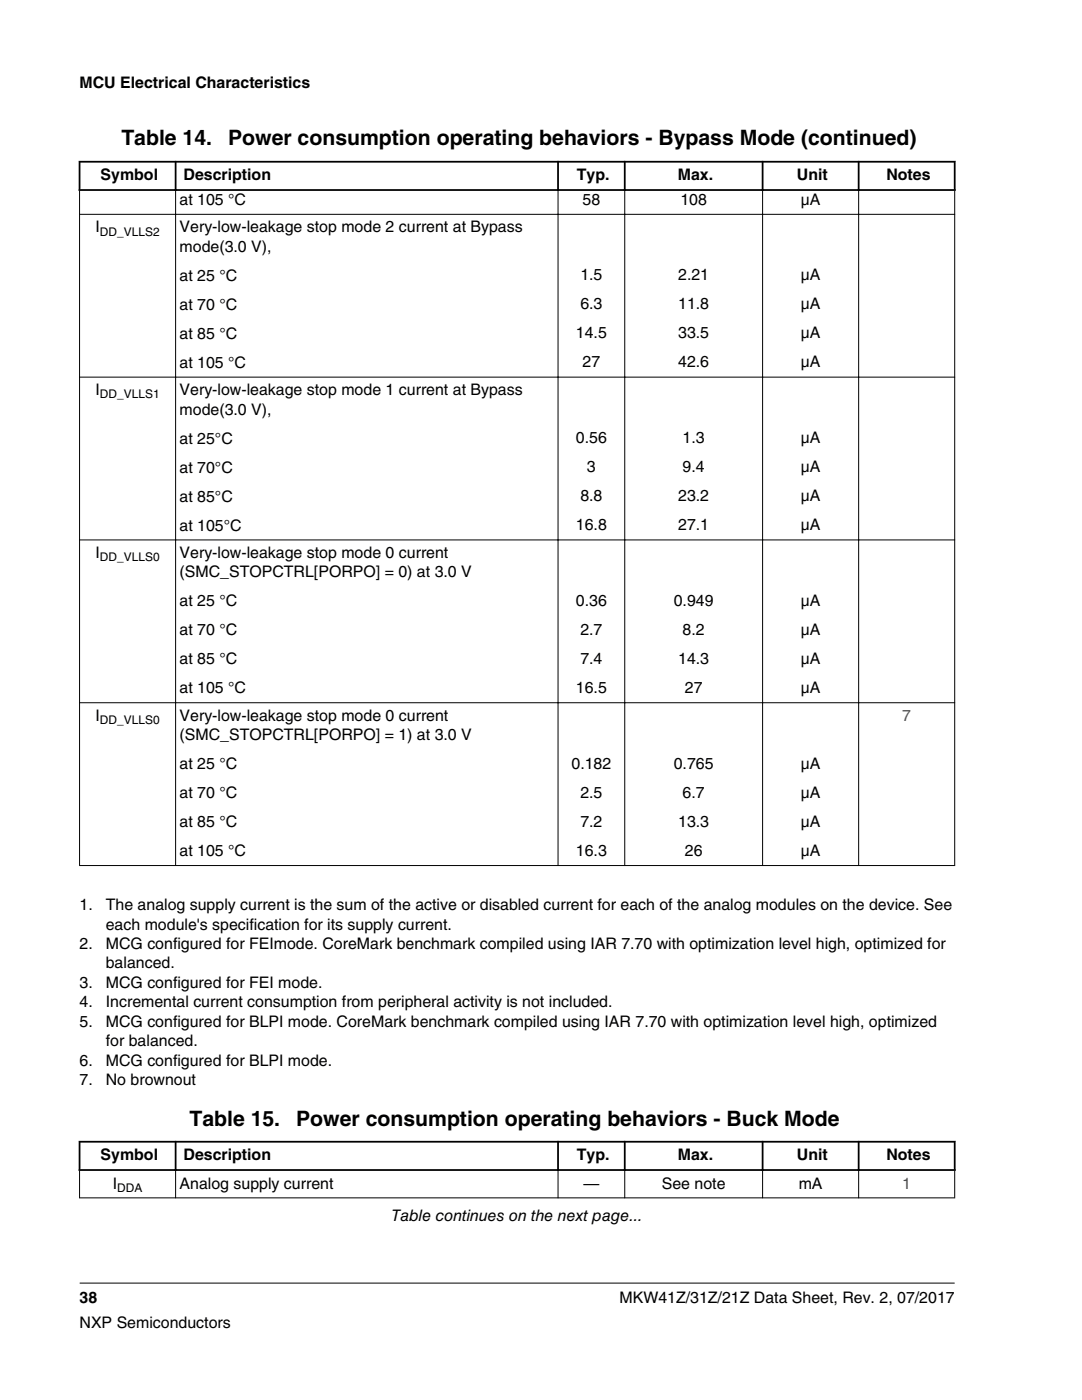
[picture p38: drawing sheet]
<svg xmlns="http://www.w3.org/2000/svg" width="216mm" height="279mm" viewBox="0 0 216 279" stroke-linecap="round" stroke-linejoin="round" font-family="sans-serif">
<defs><g id="words">
<g font-size="4.2">
<text x="24.2" y="29">Table 14.</text>
<text x="45.5" y="29">Power consumption operating behaviors - Bypass Mode (continued)</text>
<text x="37.8" y="224.8">Table 15.</text>
<text x="59.1" y="224.8">Power consumption operating behaviors - Buck Mode</text>
</g>
<g font-size="3.2">
<text x="15.9" y="17.5">MCU Electrical Characteristics</text>
<text x="20.1" y="36">Symbol</text>
<text x="36.6" y="36">Description</text>
<text x="115.1" y="36">Typ.</text>
<text x="135.2" y="36">Max.</text>
<text x="159" y="36">Unit</text>
<text x="176.9" y="36">Notes</text>
<text x="35.8" y="40.9">at 105 °C</text>
<text x="116.2" y="40.9">58</text>
<text x="135.8" y="40.9">108</text>
<text x="159.8" y="40.9">μA</text>
<text x="19.1" y="46.4">I</text>
<text x="35.8" y="46.4">Very-low-leakage stop mode 2 current at Bypass</text>
<text x="35.8" y="50.3">mode(3.0 V),</text>
<text x="35.8" y="56">at 25 °C</text>
<text x="115.8" y="55.9">1.5</text>
<text x="135.3" y="55.9">2.21</text>
<text x="159.8" y="55.9">μA</text>
<text x="35.8" y="61.8">at 70 °C</text>
<text x="115.8" y="61.7">6.3</text>
<text x="135.3" y="61.7">11.8</text>
<text x="159.8" y="61.7">μA</text>
<text x="35.8" y="67.6">at 85 °C</text>
<text x="114.9" y="67.5">14.5</text>
<text x="135.3" y="67.5">33.5</text>
<text x="159.8" y="67.5">μA</text>
<text x="35.8" y="73.4">at 105 °C</text>
<text x="116.2" y="73.3">27</text>
<text x="135.3" y="73.3">42.6</text>
<text x="159.8" y="73.3">μA</text>
<text x="19.1" y="78.9">I</text>
<text x="35.8" y="78.9">Very-low-leakage stop mode 1 current at Bypass</text>
<text x="35.8" y="82.8">mode(3.0 V),</text>
<text x="35.8" y="88.5">at 25°C</text>
<text x="114.9" y="88.4">0.56</text>
<text x="136.2" y="88.4">1.3</text>
<text x="159.8" y="88.4">μA</text>
<text x="35.8" y="94.3">at 70°C</text>
<text x="117.1" y="94.2">3</text>
<text x="136.2" y="94.2">9.4</text>
<text x="159.8" y="94.2">μA</text>
<text x="35.8" y="100.1">at 85°C</text>
<text x="115.8" y="100">8.8</text>
<text x="135.3" y="100">23.2</text>
<text x="159.8" y="100">μA</text>
<text x="35.8" y="105.9">at 105°C</text>
<text x="114.9" y="105.8">16.8</text>
<text x="135.3" y="105.8">27.1</text>
<text x="159.8" y="105.8">μA</text>
<text x="19.1" y="111.4">I</text>
<text x="35.8" y="111.4">Very-low-leakage stop mode 0 current</text>
<text x="35.8" y="115.2">(SMC_STOPCTRL[PORPO] = 0) at 3.0 V</text>
<text x="35.8" y="121">at 25 °C</text>
<text x="114.9" y="120.9">0.36</text>
<text x="134.4" y="120.9">0.949</text>
<text x="159.8" y="120.9">μA</text>
<text x="35.8" y="126.8">at 70 °C</text>
<text x="115.8" y="126.7">2.7</text>
<text x="136.2" y="126.7">8.2</text>
<text x="159.8" y="126.7">μA</text>
<text x="35.8" y="132.6">at 85 °C</text>
<text x="115.8" y="132.5">7.4</text>
<text x="135.3" y="132.5">14.3</text>
<text x="159.8" y="132.5">μA</text>
<text x="19.1" y="143.9">I</text>
<text x="35.8" y="138.4">at 105 °C</text>
<text x="35.8" y="143.9">Very-low-leakage stop mode 0 current</text>
<text x="114.9" y="138.2">16.5</text>
<text x="136.6" y="138.2">27</text>
<text x="159.8" y="138.2">μA</text>
<text x="35.8" y="147.7">(SMC_STOPCTRL[PORPO] = 1) at 3.0 V</text>
<text x="35.8" y="153.5">at 25 °C</text>
<text x="114" y="153.4">0.182</text>
<text x="134.4" y="153.4">0.765</text>
<text x="159.8" y="153.4">μA</text>
<text x="35.8" y="159.3">at 70 °C</text>
<text x="115.8" y="159.2">2.5</text>
<text x="136.2" y="159.2">6.7</text>
<text x="159.8" y="159.2">μA</text>
<text x="35.8" y="165.1">at 85 °C</text>
<text x="115.8" y="165">7.2</text>
<text x="135.3" y="165">13.3</text>
<text x="159.8" y="165">μA</text>
<text x="35.8" y="170.9">at 105 °C</text>
<text x="114.9" y="170.7">16.3</text>
<text x="136.6" y="170.7">26</text>
<text x="159.8" y="170.7">μA</text>
<text x="15.9" y="181.6">1.</text>
<text x="21.1" y="181.6">The analog supply current is the sum of the active or disabled current for each of the analog modules on the device. See</text>
<text x="21.1" y="185.5">each module's specification for its supply current.</text>
<text x="15.9" y="189.4">2.</text>
<text x="21.1" y="189.4">MCG configured for FEImode. CoreMark benchmark compiled using IAR 7.70 with optimization level high, optimized for</text>
<text x="15.9" y="197.2">3.</text>
<text x="21.1" y="193.3">balanced.</text>
<text x="21.1" y="197.2">MCG configured for FEI mode.</text>
<text x="15.9" y="201">4.</text>
<text x="21.1" y="201">Incremental current consumption from peripheral activity is not included.</text>
<text x="15.9" y="204.9">5.</text>
<text x="21.1" y="204.9">MCG configured for BLPI mode. CoreMark benchmark compiled using IAR 7.70 with optimization level high, optimized</text>
<text x="21.1" y="208.8">for balanced.</text>
<text x="15.9" y="212.7">6.</text>
<text x="21.1" y="212.7">MCG configured for BLPI mode.</text>
<text x="15.9" y="216.6">7.</text>
<text x="21.1" y="216.6">No brownout</text>
<text x="20.1" y="231.5">Symbol</text>
<text x="36.6" y="231.5">Description</text>
<text x="115.1" y="231.5">Typ.</text>
<text x="135.2" y="231.5">Max.</text>
<text x="159" y="231.5">Unit</text>
<text x="176.9" y="231.5">Notes</text>
<text x="22.5" y="237.2">I</text>
<text x="35.8" y="237.2">Analog supply current</text>
<text x="116.4" y="237.2">—</text>
<text x="132.1" y="237.2">See note</text>
<text x="159.4" y="237.2">mA</text>
<text x="78.1" y="243.7">Table continues on the next page...</text>
<text x="15.9" y="260">38</text>
<text x="123.6" y="260">MKW41Z/31Z/21Z Data Sheet, Rev. 2, 07/2017</text>
<text x="15.9" y="265">NXP Semiconductors</text>
</g>
<g font-size="3.2" fill="#00f">
<text x="180" y="143.9">7</text>
<text x="180" y="237.2">1</text>
</g>
<g font-size="2.4">
<text x="19.9" y="47">DD_VLLS2</text>
<text x="19.9" y="79.5">DD_VLLS1</text>
<text x="19.9" y="112">DD_VLLS0</text>
<text x="19.9" y="144.5">DD_VLLS0</text>
<text x="23.4" y="237.8">DDA</text>
</g>
</g></defs>
<path d="M15.7 32.3h175M15.7 37.9h175M15.9 32.1v6M35 32.1v6M111.4 32.1v6M124.7 32.1v6M152.2 32.1v6M171.3 32.1v6M190.5 32.1v6" fill="none" stroke="#000" stroke-width=".35"/>
<path d="M15.9 38.1v134.7M35 37.7v135.1M111.4 37.7v135.1M124.7 37.7v135.1M152.2 37.7v135.1M171.3 37.7v135.1M190.5 38.1v134.7M15.8 42.8h174.8M15.8 75.3h174.8M15.8 107.8h174.8M15.8 140.2h174.8M15.8 172.7h174.8" fill="none" stroke="#000" stroke-width=".2"/>
<g fill="#fff">
<path d="M15.9 221.2h174.6v23.6h-174.6z" fill-rule="evenodd"/>
<path d="M16.1 228h18.8v5.3h-18.8z" fill-rule="evenodd"/>
<path d="M35.2 228h76v5.3h-76z" fill-rule="evenodd"/>
<path d="M111.5 228h13v5.3h-13z" fill-rule="evenodd"/>
<path d="M124.8 228h27.2v5.3h-27.2z" fill-rule="evenodd"/>
<path d="M152.3 228h18.9v5.3h-18.9z" fill-rule="evenodd"/>
<path d="M171.5 228h18.8v5.3h-18.8z" fill-rule="evenodd"/>
<path d="M16 233.7h19v5.3h-19z" fill-rule="evenodd"/>
<path d="M35.1 233.7h76.2v5.3h-76.2z" fill-rule="evenodd"/>
<path d="M111.4 233.7h13.2v5.3h-13.2z" fill-rule="evenodd"/>
<path d="M124.7 233.7h27.4v5.3h-27.4z" fill-rule="evenodd"/>
<path d="M152.3 233.7h18.9v5.3h-18.9z" fill-rule="evenodd"/>
<path d="M171.4 233.7h19v5.3h-19z" fill-rule="evenodd"/>
</g>
<path d="M15.7 227.9h175M15.7 233.5h175M15.9 227.7v6M35 227.7v6M111.4 227.7v6M124.7 227.7v6M152.2 227.7v6M171.3 227.7v6M190.5 227.7v6" fill="none" stroke="#000" stroke-width=".35"/>
<path d="M15.8 239.1h174.8M15.9 233.6v5.5M35 233.3v5.8M111.4 233.3v5.8M124.7 233.3v5.8M152.2 233.3v5.8M171.3 233.3v5.8M190.5 233.6v5.5M15.9 256.1h174.6" fill="none" stroke="#000" stroke-width=".2"/>
<use href="#words"/>
</svg>
